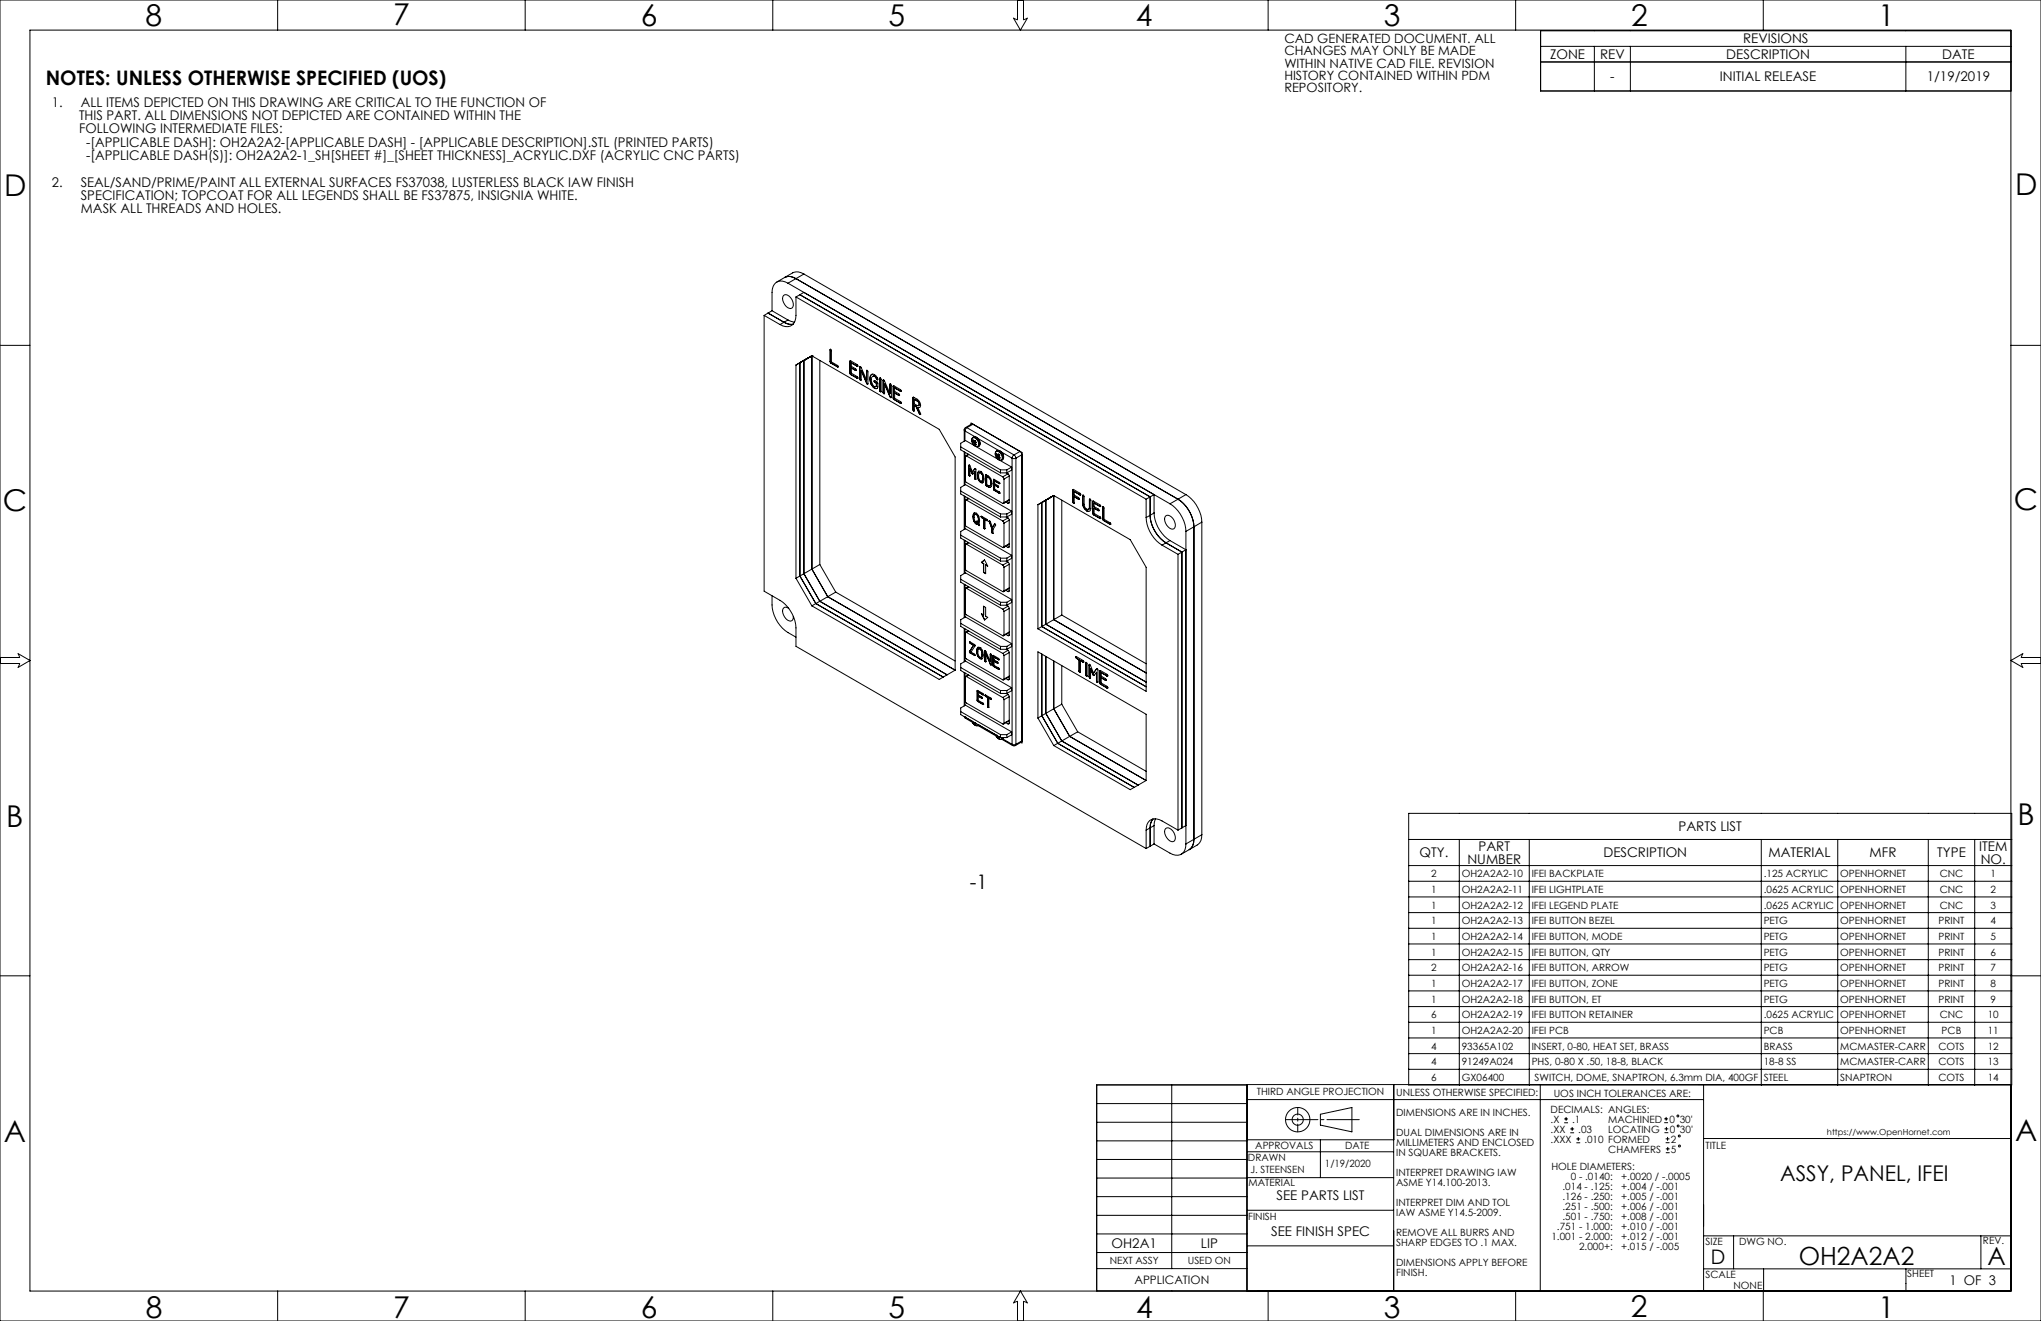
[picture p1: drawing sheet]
<svg xmlns="http://www.w3.org/2000/svg" width="864mm" height="559mm" viewBox="0 0 864 559" stroke-linecap="round" stroke-linejoin="round" font-family="sans-serif">
<defs><g id="words">
<g font-size="12.7">
<text x="61.6" y="10.9">8</text>
<text x="166.3" y="10.6">7</text>
<text x="271.1" y="10.9">6</text>
<text x="375.9" y="10.9">5</text>
<text x="480.7" y="10.9">4</text>
<text x="585.5" y="10.9">3</text>
<text x="690.2" y="10.8">2</text>
<text x="794.7" y="10.9">1</text>
<text x="1.7" y="83">D</text>
<text x="852.6" y="82.4">D</text>
<text x="852.2" y="215.7">C</text>
<text x="1.1" y="216.3">C</text>
<text x="2.7" y="349.7">B</text>
<text x="853.7" y="349.1">B</text>
<text x="1.6" y="483">A</text>
<text x="852.6" y="482.5">A</text>
<text x="61.7" y="557.6">8</text>
<text x="166.4" y="557.6">7</text>
<text x="271.2" y="557.6">6</text>
<text x="375.9" y="557.5">5</text>
<text x="480.7" y="557.6">4</text>
<text x="585.5" y="557.6">3</text>
<text x="690.1" y="557.2">2</text>
<text x="794.7" y="557.6">1</text>
</g>
<g font-size="10.6">
<text x="761.1" y="535.2">OH2A2A2</text>
<text x="840.9" y="535.3">A</text>
</g>
<text font-size="9.2" x="753.2" y="499.5">ASSY, PANEL, IFEI</text>
<g font-size="8.5">
<text x="19.4" y="35.8">NOTES: UNLESS OTHERWISE SPECIFIED (UOS)</text>
<text x="410.4" y="376.1">-1</text>
<text x="723.9" y="534.7">D</text>
</g>
<g font-size="5.6">
<text x="737.6" y="18.4">REVISIONS</text>
<text x="655.9" y="25">ZONE</text>
<text x="677" y="25">REV</text>
<text x="730.4" y="25">DESCRIPTION</text>
<text x="821.8" y="25">DATE</text>
<text x="681.3" y="34.5">-</text>
<text x="727.7" y="34.5">INITIAL RELEASE</text>
<text x="815.3" y="34.5">1/19/2019</text>
<text x="21.9" y="45.1">1.</text>
<text x="34.2" y="45.1">ALL ITEMS DEPICTED ON THIS DRAWING ARE CRITICAL TO THE FUNCTION OF</text>
<text x="33.5" y="50.8">THIS PART. ALL DIMENSIONS NOT DEPICTED ARE CONTAINED WITHIN THE</text>
<text x="33.5" y="56.4">FOLLOWING INTERMEDIATE FILES:</text>
<text x="36.5" y="62.1">-[APPLICABLE DASH]: OH2A2A2-[APPLICABLE DASH] - [APPLICABLE DESCRIPTION].STL (PRINTED PARTS)</text>
<text x="36.5" y="67.7">-[APPLICABLE DASH(S)]: OH2A2A2-1_SH[SHEET #]_[SHEET THICKNESS]_ACRYLIC.DXF (ACRYLIC CNC PARTS)</text>
<text x="21.9" y="79">2.</text>
<text x="34.2" y="79">SEAL/SAND/PRIME/PAINT ALL EXTERNAL SURFACES FS37038, LUSTERLESS BLACK IAW FINISH</text>
<text x="34.2" y="84.6">SPECIFICATION; TOPCOAT FOR ALL LEGENDS SHALL BE FS37875, INSIGNIA WHITE.</text>
<text x="34.2" y="90.3">MASK ALL THREADS AND HOLES.</text>
<text x="710.2" y="351.7">PARTS LIST</text>
<text x="625.6" y="359.9">PART</text>
<text x="837.4" y="359.9">ITEM</text>
<text x="600.7" y="362.7">QTY.</text>
<text x="620.9" y="365.5">NUMBER</text>
<text x="678.4" y="362.7">DESCRIPTION</text>
<text x="748.3" y="362.7">MATERIAL</text>
<text x="791.1" y="362.7">MFR</text>
<text x="819.7" y="362.7">TYPE</text>
<text x="838.1" y="365.5">NO.</text>
<text x="540.1" y="507.5">SEE PARTS LIST</text>
<text x="537.8" y="522.9">SEE FINISH SPEC</text>
<text x="470.3" y="528">OH2A1</text>
<text x="508.1" y="528">LIP</text>
<text x="824.9" y="543.4">1 OF 3</text>
</g>
<g font-size="5.4">
<text x="543.4" y="18.1">CAD GENERATED DOCUMENT. ALL</text>
<text x="543.4" y="23.3">CHANGES MAY ONLY BE MADE</text>
<text x="543.4" y="28.6">WITHIN NATIVE CAD FILE. REVISION</text>
<text x="543.4" y="33.9">HISTORY CONTAINED WITHIN PDM</text>
<text x="543.4" y="39.1">REPOSITORY.</text>
</g>
<text font-size="4.9" x="480" y="543.2">APPLICATION</text>
<g font-size="4.2">
<text x="605.6" y="371">2</text>
<text x="618.5" y="371">OH2A2A2-10</text>
<text x="648.1" y="371">IFEI BACKPLATE</text>
<text x="746.3" y="371">.125 ACRYLIC</text>
<text x="778.6" y="371">OPENHORNET</text>
<text x="820.7" y="371">CNC</text>
<text x="842.2" y="371">1</text>
<text x="605.6" y="377.7">1</text>
<text x="618.5" y="377.7">OH2A2A2-11</text>
<text x="648.1" y="377.7">IFEI LIGHTPLATE</text>
<text x="746.3" y="377.7">.0625 ACRYLIC</text>
<text x="778.6" y="377.7">OPENHORNET</text>
<text x="820.7" y="377.7">CNC</text>
<text x="842.2" y="377.7">2</text>
<text x="605.6" y="384.3">1</text>
<text x="618.5" y="384.3">OH2A2A2-12</text>
<text x="648.1" y="384.3">IFEI LEGEND PLATE</text>
<text x="746.3" y="384.3">.0625 ACRYLIC</text>
<text x="778.6" y="384.3">OPENHORNET</text>
<text x="820.7" y="384.3">CNC</text>
<text x="842.2" y="384.3">3</text>
<text x="605.6" y="390.9">1</text>
<text x="618.5" y="390.9">OH2A2A2-13</text>
<text x="648.1" y="390.9">IFEI BUTTON BEZEL</text>
<text x="746.3" y="390.9">PETG</text>
<text x="778.6" y="390.9">OPENHORNET</text>
<text x="820.3" y="390.9">PRINT</text>
<text x="842.2" y="390.9">4</text>
<text x="605.6" y="397.6">1</text>
<text x="618.5" y="397.6">OH2A2A2-14</text>
<text x="648.1" y="397.6">IFEI BUTTON, MODE</text>
<text x="746.3" y="397.6">PETG</text>
<text x="778.6" y="397.6">OPENHORNET</text>
<text x="820.3" y="397.6">PRINT</text>
<text x="842.2" y="397.6">5</text>
<text x="605.6" y="404.2">1</text>
<text x="618.5" y="404.2">OH2A2A2-15</text>
<text x="648.1" y="404.2">IFEI BUTTON, QTY</text>
<text x="746.3" y="404.2">PETG</text>
<text x="778.6" y="404.2">OPENHORNET</text>
<text x="820.3" y="404.2">PRINT</text>
<text x="842.2" y="404.2">6</text>
<text x="605.6" y="410.8">2</text>
<text x="618.5" y="410.8">OH2A2A2-16</text>
<text x="648.1" y="410.8">IFEI BUTTON, ARROW</text>
<text x="746.3" y="410.8">PETG</text>
<text x="778.6" y="410.8">OPENHORNET</text>
<text x="820.3" y="410.8">PRINT</text>
<text x="842.2" y="410.8">7</text>
<text x="605.6" y="417.5">1</text>
<text x="618.5" y="417.5">OH2A2A2-17</text>
<text x="648.1" y="417.5">IFEI BUTTON, ZONE</text>
<text x="746.3" y="417.5">PETG</text>
<text x="778.6" y="417.5">OPENHORNET</text>
<text x="820.3" y="417.5">PRINT</text>
<text x="842.2" y="417.5">8</text>
<text x="605.6" y="424.1">1</text>
<text x="618.5" y="424.1">OH2A2A2-18</text>
<text x="648.1" y="424.1">IFEI BUTTON, ET</text>
<text x="746.3" y="424.1">PETG</text>
<text x="778.6" y="424.1">OPENHORNET</text>
<text x="820.3" y="424.1">PRINT</text>
<text x="842.2" y="424.1">9</text>
<text x="605.6" y="430.7">6</text>
<text x="618.5" y="430.7">OH2A2A2-19</text>
<text x="648.1" y="430.7">IFEI BUTTON RETAINER</text>
<text x="746.3" y="430.7">.0625 ACRYLIC</text>
<text x="778.6" y="430.7">OPENHORNET</text>
<text x="820.7" y="430.7">CNC</text>
<text x="841.1" y="430.7">10</text>
<text x="605.6" y="437.3">1</text>
<text x="618.5" y="437.3">OH2A2A2-20</text>
<text x="648.1" y="437.3">IFEI PCB</text>
<text x="746.3" y="437.3">PCB</text>
<text x="778.6" y="437.3">OPENHORNET</text>
<text x="821.6" y="437.3">PCB</text>
<text x="841.1" y="437.3">11</text>
<text x="605.6" y="444">4</text>
<text x="618.5" y="444">93365A102</text>
<text x="648.1" y="444">INSERT, 0-80, HEAT SET, BRASS</text>
<text x="746.3" y="444">BRASS</text>
<text x="778.6" y="444">MCMASTER-CARR</text>
<text x="820.2" y="444">COTS</text>
<text x="841.1" y="444">12</text>
<text x="605.6" y="450.6">4</text>
<text x="618.5" y="450.6">91249A024</text>
<text x="648.1" y="450.6">PHS, 0-80 X .50, 18-8, BLACK</text>
<text x="746.3" y="450.6">18-8 SS</text>
<text x="778.6" y="450.6">MCMASTER-CARR</text>
<text x="820.2" y="450.6">COTS</text>
<text x="841.1" y="450.6">13</text>
<text x="605.6" y="457.2">6</text>
<text x="618.5" y="457.2">GX06400</text>
<text x="649.3" y="457.2">SWITCH, DOME, SNAPTRON, 6.3mm DIA, 400GF</text>
<text x="746.3" y="457.2">STEEL</text>
<text x="778.6" y="457.2">SNAPTRON</text>
<text x="820.2" y="457.2">COTS</text>
<text x="841.1" y="457.2">14</text>
<text x="531.8" y="463.4">THIRD ANGLE PROJECTION</text>
<text x="590.8" y="463.6">UNLESS OTHERWISE SPECIFIED:</text>
<text x="657.4" y="463.9">UOS INCH TOLERANCES ARE:</text>
<text x="590.8" y="472.1">DIMENSIONS ARE IN INCHES.</text>
<text x="656.1" y="470.7">DECIMALS: ANGLES:</text>
<text x="656.1" y="474.9">.X</text>
<text x="656.1" y="479.2">.XX</text>
<text x="665.2" y="474.9">.1</text>
<text x="667.8" y="479.2">.03</text>
<text x="680.5" y="479.1">LOCATING</text>
<text x="680.5" y="474.9">MACHINED</text>
<text x="706.4" y="474.9">0</text>
<text x="706.5" y="479.1">0</text>
<text x="710.7" y="474.9">30'</text>
<text x="710.8" y="479.1">30'</text>
<text x="531.1" y="486">APPROVALS</text>
<text x="569.2" y="486">DATE</text>
<text x="590.8" y="480.6">DUAL DIMENSIONS ARE IN</text>
<text x="590.8" y="484.8">MILLIMETERS AND ENCLOSED</text>
<text x="656.1" y="483.4">.XXX</text>
<text x="670.4" y="483.4">.010 FORMED</text>
<text x="707" y="483.3">2</text>
<text x="721.6" y="485.9">TITLE</text>
<text x="528" y="491.2">DRAWN</text>
<text x="590.8" y="489">IN SQUARE BRACKETS.</text>
<text x="680.5" y="487.6">CHAMFERS</text>
<text x="707" y="487.6">5</text>
<text x="529.2" y="496.2">J. STEENSEN</text>
<text x="560.6" y="493.7">1/19/2020</text>
<text x="590.8" y="497.5">INTERPRET DRAWING IAW</text>
<text x="656.4" y="494.8">HOLE DIAMETERS:</text>
<text x="528.3" y="501.7">MATERIAL</text>
<text x="590.8" y="501.7">ASME Y14.100-2013.</text>
<text x="661.1" y="503.2">.014 - .125:</text>
<text x="664.6" y="499">0 - .0140:</text>
<text x="686" y="499">+.0020 / -.0005</text>
<text x="686" y="503.2">+.004 / -.001</text>
<text x="661.1" y="507.5">.126 - .250:</text>
<text x="686" y="507.5">+.005 / -.001</text>
<text x="590.8" y="510.2">INTERPRET DIM AND TOL</text>
<text x="590.8" y="514.4">IAW ASME Y14.5-2009.</text>
<text x="661.1" y="511.7">.251 - .500:</text>
<text x="661.1" y="515.9">.501 - .750:</text>
<text x="686" y="511.7">+.006 / -.001</text>
<text x="686" y="515.9">+.008 / -.001</text>
<text x="528.1" y="516.1">FINISH</text>
<text x="658.8" y="520.2">.751 - 1.000:</text>
<text x="686" y="520.2">+.010 / -.001</text>
<text x="590.8" y="522.9">REMOVE ALL BURRS AND</text>
<text x="590.8" y="527.1">SHARP EDGES TO .1 MAX.</text>
<text x="656.4" y="524.4">1.001 - 2.000:</text>
<text x="686" y="524.4">+.012 / -.001</text>
<text x="721.6" y="526.5">SIZE</text>
<text x="735.8" y="526.5">DWG NO.</text>
<text x="839" y="526.4">REV.</text>
<text x="668.2" y="528.6">2.000+:</text>
<text x="686" y="528.6">+.015 / -.005</text>
<text x="469.5" y="534.8">NEXT ASSY</text>
<text x="502.6" y="534.8">USED ON</text>
<text x="590.8" y="535.6">DIMENSIONS APPLY BEFORE</text>
<text x="590.8" y="539.8">FINISH.</text>
<text x="721.6" y="540.5">SCALE</text>
<text x="733.5" y="545.3">NONE</text>
<text x="807" y="540.3">SHEET</text>
</g>
<text font-size="3.5" x="773" y="480.3">https://www.OpenHornet.com</text>
</g></defs>
<g fill="none" stroke="#000" stroke-width=".42">
<path d="M0 0h863.6v558.8h-863.6zM12.7 12.7h838.2v533.4h-838.2zM117.5 0v12.7M222.2 0v12.7M327 0v12.7M430.5 0v8.4l-1.7-.7 3 5 2.9-5-1.6 .7v-8.4M536.6 0v12.7M641.3 0v12.7M651.9 19.6h199M674.6 19.6v18.9M689.9 19.6v18.9M746.1 0v12.7"/>
<path d="M806.4 19.6v18.9M850.9 13h-199v25.5h199M651.9 26.2h199M332 117.4a4.5 4.5 0 0 1 4.8 .5M332 117.4l-3.4 1.9M333.4 119.8a4.1 4.1 0 0 0-4.7-.5 4.1 4.1 0 0 0-2 4.4v7.7M333.4 119.8l161.7 93.3M336.8 117.9l-3.4 1.9M336.8 117.9l161.6 93.3M340.1 115.9a4.8 4.8 0 0 0-4.7-.5l-3.4 2M340.1 115.9l-3.3 2M340.1 115.9l161.7 93.3"/>
<path d="M323.3 133.4v116.7l6.8 3.9a15 15 0 0 1 6.7 11.6v7.8l148.2 85.6M323.3 133.4l6.8 3.9M325 132.4l-1.7 1M325 132.4l6.7 3.9M326.7 131.4l-1.7 1M326.7 131.4l6.7 4M331.5 125a2.58 2.58 0 0 1 3.6 1.8 2.35 2.35 0 0 1-.6 3.7 4.2 4.2 0 0 1-3-5.5zM331.7 136.3a5.2 5.2 0 0 0 3.9 .9M331.7 136.3l-1.6 1M333.4 135.4l2.8 .9M333.4 135.4l-1.7 .9M336.8 125.6v7.8a4.1 4.1 0 0 1-2 4.3 4.1 4.1 0 0 1-4.7-.4"/>
<path d="M336.8 125.6l148.2 85.6M338.5 124.7l-1.7 .9M338.5 124.7l148.2 85.5M340.1 123.7l-1.6 1M0 146.1h12.7M336.8 154.4v90.2M338.5 153.4l-1.7 1M338.5 153.4v90.3M338.5 153.4l1.6-.9v90.2M343.5 150.5h.1M343.5 150.5l53.9 31.1 6.7 11.7v90.2M343.5 150.5l-6.7 3.9"/>
<path d="M343.5 150.5l-5 2.9M343.5 150.5v90.2M346.9 152.5v86.3M351.2 148l.3-.2 .3 .5v4.8l2.7 1.6v.6M351.2 153l.4 .6M351.2 148v5M351.3 152.9l.3 .7M351.3 148v4.9M351.3 148h-.1M351.3 152.9l-.1 .1M351.4 147.7l-.1 .3M351.6 153.6l2.7 1.5"/>
<path d="M351.6 153.6h.1M354.3 155.1l.2 .2M354.3 155.1l.2 .1M354.5 155.2h.1M354.5 155.2v.1M359.6 152.9l.1-.3 .3 .1 2.6 1.5 .4 .7h-.4M359.6 157.8l.4 .7M359.6 152.9v4.9M359.7 157.7l.4 .7M359.7 152.9v4.8M359.7 152.9h-.1M359.7 157.7l-.1 .1"/>
<path d="M359.8 152.6l-.1 .3M360 158.5l2.6 1.4M360.1 158.4l2.6 1.5M360.1 158.4l-.1 .1M360.2 155.7v2.2l2.6 1.5 .2 .6-.4-.1M360.2 153.5v1.5l2 1.2 .1 .6-.4-.1M360.2 155.7l1.7 1M360.2 153.5l2.4 1.4M360.2 155.7l1.8 .9M360.2 153.5l2.5 1.3M362 156.6l.3 .1M362 156.6l-.1 .1"/>
<path d="M362.7 159.9l.3 .1M362.7 154.8l.3 .1M362.7 154.8l-.1 .1M362.7 159.9h-.1M363.8 155.1l.4 .1 2.4 5.5M363.8 155.1v.2M363.8 155.3v4.9M363.9 155v.3M363.9 155.3v4.8M363.9 155l-.1 .1M363.9 155.3h-.1M363.9 155h.1"/>
<path d="M364.4 156.8v3.8l-.3 .2M364.4 156.8l2.2 5.3M364.4 156.8l2.3 5.2M366.6 157l.2-.4 .4 .5v5.1l-.2 .3M366.6 157v3.7M366.7 156.9l-.1 3.8M366.7 156.9l-.1 .1M366.8 156.6l-.1 .3M368.6 158.6l-.6 1.6M368.7 158.5l-.6 1.7M368.8 158.4a2.34 2.34 0 0 1 2.6 2l-.3 .3M369 159.4a2.93 2.93 0 0 0 1.6 4.2l.1-.1"/>
<path d="M369.5 159.1h.6M370 159.2h-.7M370 159.2l.8 1M370.1 159.1l.8 1.1M370.1 159.1l-.1 .1M372.3 159.9v.3M372.3 159.9l.1 .2M372.4 159.9l.4 .4v5.4M850.9 146.1h12.7M363.8 160.2v.3M363.8 160.5l.3 .3M363.9 160.1v.3"/>
<path d="M363.9 160.1l-.1 .1M363.9 160.4l.3 .4M363.9 160.4l-.1 .1M364.2 160.8h.2M364.2 160.8h-.1M366.6 162.1l.4 .4M366.7 162l.3 .4M366.7 162l-.1 .1M367 162.4l.2 .1M367 162.4v.1M368 160.2l.6 2.4M368.1 160.2l.6 2.4"/>
<path d="M368.1 160.2h-.1M368.6 162.6l1.4 1.7M368.7 162.6l1.4 1.6M368.7 162.6h-.1M369.9 161.2l.1 .4M369.9 161.2l.2 .4M369.9 161.2h.1M370 161.6l.3 .2M370 164.3l.8 .2M370 161l-.1 .2M370.1 161l1.3 1v1.9l-.4 .5M370.1 161l-.2 .2"/>
<path d="M370.1 161.6l.2 .2M370.1 164.2l.7 .2M370.1 164.2l-.1 .1M370.1 161.6h-.1M370.3 161.8l.6 .3M370.8 160.2l.3 .5M370.8 163.1l-.1 .4M370.9 163l-.2 .5M370.9 162.1l-.1 1M370.9 162.1v.9M370.9 163l-.1 .1M370.9 160.2l.3 .4"/>
<path d="M370.9 160.2h-.1M371.2 160.6h.2M371.2 160.6l-.1 .1M372.3 165.2v.2M372.3 165.4l.3 .3M372.3 160.2v5M372.4 165.1v.2M372.4 160.1v5M372.4 160.1l-.1 .1M372.4 165.1l-.1 .1M372.4 165.3l.2 .4M372.4 165.3l-.1 .1"/>
<path d="M372.6 165.7l.1 .1M372.6 165.7h.2M372.6 165.7h.1M372.8 165.7h-.1M373.7 165.9v.3M373.7 161v4.9M373.7 160.8l.4 .1 2.4 5.5M373.7 160.8v.2M373.7 166.2l.3 .3M373.7 165.8l.1 .4M373.7 161v4.8M373.7 161h.1"/>
<path d="M373.7 165.8v.1M373.8 166.2l.3 .3M373.8 160.8l-.1 .2M373.8 160.8h-.1M373.8 166.2h-.1M373.8 160.7v.1M374.1 166.5h.2M374.1 166.5h-.1M374.3 162.5v3.8l-.3 .2M374.3 162.5l2.2 5.3M374.3 162.5l2.3 5.2M376.5 167.8l.3 .4"/>
<path d="M376.5 162.7l.2-.4 .5 .7v5l-.4 .2M376.5 162.7v3.7M376.6 167.7l.3 .4M376.6 162.6l-.1 3.8M376.6 162.6l-.1 .1M376.6 167.7l-.1 .1M376.7 162.3l-.1 .3M376.9 168.1l.2 .1M376.9 168.1l-.1 .1M377.9 163.5l.2-.3 2.8 1.6 .4 .5-.4 .2M377.9 168.3l.4 .8M378 168.3l.4 .7"/>
<path d="M378 163.4l-.1 4.9M378 163.4l-.1 .1M378 168.3h-.1M378.1 163.2l-.1 .2M378.3 169.1l2.6 1.4M378.4 169l2.6 1.5M378.4 169l-.1 .1M378.5 166.3v2.2l2.6 1.5 .2 .6-.4-.1M378.5 164.1v1.5l2 1.2 .1 .6-.4-.1M378.5 166.3l1.7 1M378.5 164.1l2.4 1.4M378.5 166.3l1.8 .9"/>
<path d="M378.5 164.1l2.5 1.3M380.3 167.2l.3 .1M380.3 167.2l-.1 .1M381 170.5l.4 .1M381 165.4l.3 .1M381 165.4l-.1 .1M381 170.5h-.1M386.3 168.3v-.1a3.6 3.6 0 0 1 3.2 3.7l-.5 .5M386.3 173.1v.3M386.3 173.4l.3 .4M386.3 173.1l.1 .2M386.4 173.3l.3 .5"/>
<path d="M386.4 168.3l-.1 4.8M386.4 168.3h-.1M386.4 173.3l-.1 .1M386.5 168l-.1 .3M386.7 173.8h.2M386.7 173.8h-.1M386.9 171.6v2.2h-.3M386.9 168.9v2l1.5 .8 .5-.6M386.9 171.6l.7 .3M386.9 168.9l1.2 .6M386.9 168.9l1.1 .7M387 171.5l-.1 .1"/>
<path d="M387.6 171.9l1.4 3.1M387.6 171.9l1.4 3M388 169.6l.4 .3M388.1 169.5l.4 .4M388.1 169.5l-.1 .1M388.3 172.4l1.2 2.4M388.3 172.4l.6 .1M388.3 172.4h.6M388.4 169.9l.5 1.2M388.5 169.9l.5 1.1M388.5 169.9h-.1M389 175l.3 .3"/>
<path d="M389 171l-.2 .5M389 171l-.1 .1M389 174.9l.3 .4M389 174.9v.1M389.3 175.3h.3M389.3 175.3h.1M389.5 174.8v.1M389.5 174.9v.4h-.2M410.9 179.5v-.5l21.5 12.4v122.9l-.5-.3M406.5 189.1l16.8 9.7M408 181.9l.3 .4M408 181.9v4.7"/>
<path d="M408 191.1v14.2M408.3 182.3l4.2 2.4M408.3 182.3v4.1M408.3 191.3v13.8M408.6 180.9l-.6 1M408.6 180.9l2.5-1.5 .6 .1-2.6 1.4M408.6 180.9h.5M408.9 192.9l-.5 .1v10.2l.3 .7 15.6 9 .3 .1 .2-.4M408.9 192.9l15.4 8.8M409.1 180.9l-.8 1.4M409.1 180.9l19.9 11.5M409.5 192.1v.2"/>
<path d="M409.7 192.2l-1.1 .6M409.9 197l.2-.3 .3 .4 1 2.5M409.9 197v3.8M409.9 192.3l-1 .6M410 196.9v3.9M410 196.9l-.1 .1M410.1 196.7l-.1 .2M410.4 198.3v3M410.4 198.3l.8 1.8M410.4 198.3l.9 1.8M411.2 186.7v.1M411.3 185.5l.4-.3a2.52 2.52 0 0 1 2.1 3.6 2.46 2.46 0 0 1-2.5-3.3z"/>
<path d="M411.4 186.5l.4-.4 .2 .5M411.4 186.5l.2 .4M411.5 187.3l.7 .7M411.5 199.6h-.1M411.6 186.9v.1M411.6 187h.1M411.6 187v.2M411.6 187.2h.1M411.6 187.2l-.1 .1M411.7 185.1a1.4 1.4 0 0 0-.4 1.8M411.9 186.4l-.5 .1M411.9 184.9h.1"/>
<path d="M412 184.9a2.47 2.47 0 0 1 2.3 3.7M412 184.9l-.3 .1a2.57 2.57 0 0 1 2.2 3.9l.4-.3M412 184.9a2.54 2.54 0 0 1 2.3 3.7M412 186.6l.1 .1M412 186.6h.1M412.1 186.7h.1M412.1 186.7l-.5 .2M412.2 188h.1M412.2 186.7l.1-.1a.48 .48 0 0 1 .6 .2 .48 .48 0 0 1-.2 .6M412.2 186.7h.1M412.3 188h.1M412.3 188l.1 .1"/>
<path d="M412.4 188.1l.3 .3M412.4 199.4l-1 1.1M412.4 199.4v2.9M412.4 199.4l.1 2.9M412.5 198.2l.4 .3v4.1l-.2 .2M412.5 198.2l-1.1 1.4M412.5 198.2l-1 1.4M412.6 186.8l.3 .5M412.6 186.5l-.4 .2M412.6 186.8h.1M412.6 186.8l-1.1 .5M412.6 186.7v.1"/>
<path d="M412.6 186.7l-1 .5M412.6 186.8l-1 .4M412.7 186.6h.1M412.7 186.6l-.1 .1M412.7 186.6l-1.1 .4M412.7 187.6v.1M412.7 187.5v.1M412.7 187.5h.1M412.7 187.6l-.5 .4M412.7 187.7a.34 .34 0 0 1 .4 .4 .34 .34 0 0 1-.4 .3M412.7 187.4v.1M412.8 187.8l-.4 .3"/>
<path d="M413 188l-.3 .4M413.8 185.5l8.7 5M414.1 199.3l-.5 1.6M414.4 200a2.2 2.2 0 0 0 1.1 3.6M414.4 200h.5M414.5 199.9l.5 .1M414.5 199.9l-.1 .1M414.9 199.4a3.7 3.7 0 0 1 .9 4.8l-.8-.1M414.9 199.4h.1M414.9 199.4h-.8l-.5 1.5M414.9 200l.5 .5M415 200l.5 .4"/>
<path d="M415 200h-.1M421.4 192.4l.2 .4M421.5 191a2.49 2.49 0 0 1 2.4 3.5 1.18 1.18 0 0 1-1.7-.3l-.7-.8a2.26 2.26 0 0 1 0-2.4zM421.6 192.9h.1M421.6 192.8v.1M421.6 193.3l.6 .7v-.2M421.6 192.9v.1M421.6 193h.1M421.6 193.1v.2M421.6 193.1h.1M421.7 190.8a1.37 1.37 0 0 0-.5 1.8M421.7 190.8a2.56 2.56 0 0 1 2.2 3.8"/>
<path d="M421.9 192.3l-.2-.4-.3 .5M421.9 192.3l-.5 .1M421.9 192.3h.1M421.9 192.3l.1 .1M421.9 194l.3 .2a1.29 1.29 0 0 0 1.7 .4M422 192.4h.1M422 190.6l-.3 .2M422 190.6a2.42 2.42 0 0 1 2.3 1.3 2.42 2.42 0 0 1-.2 2.6M422 190.6a2.56 2.56 0 0 1 2.1 3.9M422 190.6h.1M422.1 192.4v-.1a.45 .45 0 0 1 .6 .1 .45 .45 0 0 1 0 .6M422.1 192.4h.1"/>
<path d="M422.1 192.4h-.1M422.2 194.2l-13.7-7.9-2 1.2v2.8l16.8 9.7M422.2 193.8h.1M422.2 193.8l.6-.4-.5 .4M422.3 193.7v.1M422.3 193.8h.1M422.4 193.8h.1M422.4 193.8l.4 .3M422.5 192.2l-.4 .2M422.6 192.3l.1 .1M422.6 192.3l-1 .5M422.6 192.3l-1 .6"/>
<path d="M422.6 192.7l.2 .2M422.6 192.7l-1 .6M422.7 193.3h.1M422.7 193.1v.1M422.7 192.6h.1M422.7 192.4v.2M422.7 193v.1M422.7 192.6l-.1 .1M422.7 192.4l-1.1 .5M422.7 192.5l-1.1 .5M422.7 192.6l-1.1 .5M422.7 193.3a.39 .39 0 0 1 .4 .4 .39 .39 0 0 1-.3 .4"/>
<path d="M422.9 194.7l5.2 2.9M422.9 193.5l-.5 .3M423.1 193.7l-.3 .4M423.3 198.8h2.7M423.3 198.8v1.2M423.8 191.3l4.4 2.5M424.1 194.5l-.2 .1M426 198.8v1.2M428.1 197.6v1.3l-2.1 1.1M428.1 197.6l-2.1 1.2M428.2 193.8l.8 .2 .9-.2M428.2 193.8v121.1"/>
<path d="M429 192.4l.9 1.4M429 192.4l-.8 1.4M429 192.4l2.6-1.4 .6 .6 .2 .7-2.5 1.5M429.9 193.8v121.1M406.5 207.7l16.8 9.7M408 209.8v14.2M408.3 210v13.8M408.9 211.5l-.5 .2v10.2l.3 .7 15.6 9h.3l.2-.3M408.9 211.5l15.4 8.9M409.5 210.7v.2M409.7 210.8l-1.1 .7M409.9 200.8l.3 .6"/>
<path d="M409.9 210.9l-1 .6M410 200.8l.2 .5M410 200.8h-.1M410.2 201.3h.2M410.2 201.3v.1M410.4 201.3l-.2 .1M411.2 200.1l.2 .4M411.3 200.1l.2 .3M411.3 200.1h-.1M411.5 200.4l.1 .1M411.5 200.4l-.1 .1M411.7 218.6l.4 2"/>
<path d="M411.8 218.5l.4 2.1M411.8 218.5l-.1 .1M412.2 217l.3-.1a3.3 3.3 0 0 1 1.7 4.7l.3 .5-.3 .2M412.2 217l-.5 1.6M412.3 217l-.5 1.5M412.4 202.3l.1 .2M412.5 202.5l.2 .3M412.5 202.5l.3 .3M412.5 202.3v.2M412.5 217.6a2.2 2.2 0 0 0 1 3.6M412.5 217.6h.6M412.5 202.3h-.1"/>
<path d="M412.5 202.5h.1M412.8 202.8h.1M412.8 202.8h-.1M413.1 217.6l.5 .7M413.1 217.6l.6 .6M413.1 217.6h-.6M413.1 217.6h.1M413.6 200.9l.3 2.1M413.6 200.9l.4 2M413.6 218.3l.4 1.6M413.6 200.9h.1M413.7 218.2l.4 1.6"/>
<path d="M413.7 218.2l-.1 .1M413.9 203l1.1 1.1M414 219.9l-.2 1M414 202.9l1 1.2M414 202.9l-.1 .1M414.1 219.8l-.3 1.1M414.1 219.8l-.1 .1M415 204.1l.9 .1M415 204.1h.1M415.1 218.5l2.5 1.2 .3 .4-.4 .1M415.1 218.5l.4 .5M415.2 218.5l.3 .5"/>
<path d="M415.2 218.5h-.1M415.3 218.3l-.1 .2M415.4 200.5l.5 1.8M415.5 219l.8 .5M415.5 200.4l.4 1.8M415.5 200.4l-.1 .1M415.5 219l.8 .4M415.5 219h.1M415.6 203.5l-.1 .1M415.9 202.3l-.4 1.3M415.9 202.2l-.3 1.3M415.9 202.2v.1"/>
<path d="M416.3 219.5v3.7M416.3 219.4v3.7M416.3 219.4v.1M416.8 219.8l-.1 3.9M416.8 219.8l.7 .4M416.8 219.8l.9 .4M417 204.9l.3 .6M417 201v-.1a3.4 3.4 0 0 1 2.2 5.1M417 201v3.9M417.1 204.8l.2 .7M417.1 201v3.8M417.1 201h-.1"/>
<path d="M417.1 204.8l-.1 .1M417.2 200.8l-.1 .2M417.3 205.5l1 .4M417.5 201.5v3.5l1.2 .5M417.5 201.5l.8 .4M417.5 201.5l.7 .4M418.2 201.9l.4 .3M418.3 205.9l.8 .2M418.3 201.9l.3 .3M418.3 201.9h-.1M418.6 202.2l.5 1.1M418.6 202.2l.6 1.1"/>
<path d="M418.6 202.2h.1M419.1 203.3l.1 1.1M419.2 204.9l-.3 .5M419.2 203.3l.1 1M419.2 204.4v.5M419.2 203.3h-.1M419.3 204.8l-.3 .6M419.3 204.8l-.1 .1M419.3 204.3v.5M419.3 204.3l-.1 .1M420.4 203l.1-.3 2.5 1.5 .1 .4h-.4M420.4 206.9l.3 .5"/>
<path d="M420.4 203v3.9M420.4 206.8l.4 .6M420.4 202.9v3.9M420.4 202.9v.1M420.4 206.8v.1M420.5 202.7l-.1 .2M420.7 207.4l2 1.2M420.8 207.4l2 1.2M420.8 207.4h-.1M420.9 205.2v1.7l2 1.3 .2 .5-.4-.1M420.9 203.5v1.1l1.6 1v.4h-.3M420.9 205.2l1.3 .8"/>
<path d="M420.9 203.5l1.8 1.1M420.9 203.5l1.9 1M420.9 205.2l1.4 .8M420.9 205.2h.1M422.3 206h.3M422.3 206h-.1M422.8 208.6h.3M422.8 204.5l.2 .1M422.8 204.5l-.1 .1M422.8 208.6h-.1M423.3 217.4v1.3M423.3 200h2.7"/>
<path d="M423.3 217.4h2.7M423.3 218.7h2.7M424.3 201.7l.5 1M424.8 202.7v9.9M425.6 212.4l.9 .5M425.8 200l.7 .4M425.8 218.7l.7 .4M426 217.4v1.3M426.5 200.4l.5 1M426.5 219.1l.5 .9M426.5 200.4l-2.2 1.3M426.5 219.1l-2.2 1.3"/>
<path d="M427 212.6l-.1 .3h-.4M427 211.6l-2.4 1.4M427 201.4v11.2M427 201.4l-2.2 1.3M427 211.3l-2.2 1.3M427 212.6l-.5 .3M428.1 216.3v1.2l-2.1 1.2M428.1 216.3l-19.6-11.3-2 1.2v2.8l16.8 9.7M428.1 216.3l-2.1 1.1M439.2 213.5v52.5M440.8 212.5l-1.6 1M440.8 212.5v52.5"/>
<path d="M442.5 211.6l-1.7 .9M442.5 211.6v52.5M445.9 209.6l32.3 18.7 6.8 11.7v52.5l-45.8-26.5M445.9 209.6l-6.7 3.9M445.9 209.6h.1M445.9 209.6v52.5M445.9 209.6l-3.4 2M449.3 211.6v48.6M453.9 207.4l.3-.4 2.7 1.6 .4 .5-.4 .2M453.9 212.2v.3M453.9 212.5l.3 .4M453.9 207.4v4.8"/>
<path d="M454 212.2v.2M454 207.3v4.9M454 207.3l-.1 .1M454 212.2h-.1M454 212.4l.3 .4M454 212.4l-.1 .1M454.2 207l-.2 .3M454.3 212.8l.2 .1M454.3 212.8l-.1 .1M454.5 210.1v2.7l-.3 .1M454.5 208v1.4l2 1.2v.6M454.5 208l2.5 1.3"/>
<path d="M454.5 210.1l1.7 1M454.5 208l2.4 1.3M454.5 210.1l1.8 1M456.2 211.1l.3 .1M456.3 211.1l.2 .1M456.3 211.1h-.1M456.5 211.2h.1M457 209.3l.2 .1M457 209.3h-.1M458.1 213l.1 .9M458.1 209.7l.3-.2 .3 .4v3.8l.5 1.1 1.2 .7 .5-.3M458.1 209.7v3.3"/>
<path d="M458.2 213.9l.7 1.4 .9 .8M458.2 212.9l.1 1M458.2 209.7v3.2M458.2 209.7h-.1M458.2 212.9l-.1 .1M458.3 209.4l-.1 .3M458.3 213.9l.7 1.4 .9 .7M458.3 213.9h-.1M459.9 216l.8 .3-.9-.2M459.9 216l-.1 .1M460.9 211.4l.4-.3 .3 .7v3.2l-.7 1.2M460.9 214.6v.6"/>
<path d="M460.9 215.1l-.3 .3M460.9 211.4v3.2M460.9 215.1v.1M461 214.5l-.1 .6M461 211.4v3.1M461 211.4h-.1M461 214.5l-.1 .1M461.1 211.1l-.1 .3M462.4 212.2l.2-.3 2.7 1.6 .4 .6-.4 .1M462.4 217.1l.3 .7M462.4 217l.4 .7M462.4 212.2v4.9"/>
<path d="M462.4 212.2h.1M462.4 217v.1M462.5 211.9l-.1 .3M462.7 217.8l2.6 1.5M462.8 217.7l2.6 1.5M462.8 217.7l-.1 .1M463 215v2.2l2.5 1.4 .3 .6-.5 .1M463 212.8v1.5l1.9 1.2 .1 .5h-.4M463 215l1.6 1M463 212.8l2.3 1.4M463 215l1.7 .9M463 212.8l2.4 1.4"/>
<path d="M464.7 215.9l.4 .1M464.7 215.9l-.1 .1M465.4 219.2l.4 .1M465.4 214.2h.3M465.4 214.2h-.1M465.4 219.2l-.1 .1M466.6 219.6l.3 .6M466.6 219.6l.4 .6M466.7 214.6l.3-.1 .1 .4v4.8l2.7 1.6v.6M466.7 214.6l-.1 5M466.8 214.3l-.1 .3M485 218.9a14.7 14.7 0 0 0 6.7 11.7"/>
<path d="M485 211.2v7.7M486.7 218a14.7 14.7 0 0 0 6.7 11.6M486.7 218l-1.7 .9M486.7 210.2l-1.7 1M486.7 210.2v7.8M486.7 210.2l1.6-1v7.8M488.3 217a14.9 14.9 0 0 0 6.8 11.7M488.3 217l-1.6 1M493.2 218.3a2.58 2.58 0 0 1 3.5 1.8 2.37 2.37 0 0 1-.5 3.7 4.1 4.1 0 0 1-3-5.5zM495.1 213.1a14.7 14.7 0 0 1 6.7 11.7M498.4 211.2a15 15 0 0 1 6.8 11.6M498.4 211.2l-3.3 1.9"/>
<path d="M501.8 209.2a14.7 14.7 0 0 1 6.7 11.7M501.8 209.2l-3.4 2M346.9 238.8l-3.4 1.9M346.9 238.8l6.7 11.7M406.5 226.4l16.8 9.7M408 228.5v14.1M408.3 228.7v13.7M408.9 230.2l-.5 .2v10.2l.3 .6 15.6 9.1h.3l.2-.4M408.9 230.2l15.4 8.8M409.5 229.4v.2M409.7 229.5l-1.1 .7M409.9 229.6l-1 .6"/>
<path d="M412.1 220.6l1 1.1M412.2 220.6l1 1.1M412.2 220.6h-.1M413.1 221.7l.8 .1M413.2 221.7l.7 .1M413.2 221.7h-.1M413.2 220.6l.1 .3M413.2 220.6l.3-.1 .3 .4M413.3 220.6l.1 .3M413.3 220.6h-.1M413.3 220.9l.2 .3M413.4 220.4l-.1 .2"/>
<path d="M413.4 220.9l.1 .3M413.4 220.9h-.1M413.9 221.8l.1 .3M413.9 221.8h.1M413.9 221.8l.2 .2M414 222.1l.2 .2M414.1 222l.2 .3M414.1 222l-.1 .1M414.3 222.3h.2M414.3 222.3h-.1M415.3 237.9l1.3-1 1.3 2.6-.8-.5M415.3 237.9l.8 .5"/>
<path d="M415.3 237.9l.9 .5M415.3 237.9h.1M416.1 238.4v3.7M416.2 238.4v3.7M416.2 238.4h-.1M416.3 223.2v.1M416.3 223.3l.2 .4M416.3 223.3l.3 .3M416.3 223.1v.2M416.3 223.1v.1M416.3 223.3h.1M416.6 223.6l.1 .1"/>
<path d="M416.6 223.6l-.1 .1M416.7 223.7h-.2M417.1 239v3.7l-1-.6M417.1 238.9l.8 .5M417.1 238.9v.1M417.7 220.2l.2 .1M417.7 220.2h-.2M418.5 220.5l.6 .2 .8 2.4M418.5 220.5l.1 .2M418.6 220.7h.1M418.6 220.5l.1 .2M418.6 220.7l1.1 3"/>
<path d="M418.6 220.5h-.1M418.7 220.3l-.1 .2M418.7 220.7l1 2.9M418.7 220.7h.1M418.7 220.7h-.1M419.7 225.2l.2 .4M419.7 223.7v1.5M419.7 225.1l.3 .5M419.7 223.6v1.5M419.7 223.6v.1M419.7 225.1v.1M419.9 225.6l.2 .1"/>
<path d="M420 225.6h.1M420 223.1h-.1M420 225.6h-.1M420.1 225.6v.1M420.8 221.7h.3l.2 .5M420.8 221.7l-.9 1.4M420.8 221.7l-.8 1.4M421.2 222.3l-1 1.6-.1 1.7M421.2 222.2v.1M421.3 222.2h-.1M423.3 236.1v1.2M423.3 236.1h2.7"/>
<path d="M423.3 237.3h2.7M424.3 220.4l.5 .9M424.3 239l.5 1M424.8 221.3v10M424.8 240v9.9M425.6 231.1l.9 .5M425.8 237.3l.7 .5M426 236.1v1.2M426.5 237.8l.5 .9M426.5 237.8l-2.2 1.2M427 231.2l-.1 .4h-.4M427 230.3l-2.4 1.3"/>
<path d="M427 220v11.2M427 238.7v11.2M427 220l-2.2 1.3M427 230l-2.2 1.3M427 238.7l-2.2 1.3M427 231.2l-.5 .4M428.1 234.9v1.3l-2.1 1.1M428.1 234.9l-19.6-11.2-2 1.1v2.8l16.8 9.7M428.1 234.9l-2.1 1.2M466.9 220.2l2.7 1.6M467 220.2l2.7 1.5M467 220.2h-.1"/>
<path d="M469.6 221.8l.2 .1M469.7 221.7l.2 .1M469.7 221.7l-.1 .1M469.9 221.8h.1M469.9 221.8l-.1 .1M491.7 230.6l6.7 3.9M493.4 229.6l-1.7 1M493.4 229.6l6.7 3.9M495.1 228.7l6.7 3.9-1.7 .9M495.1 228.7l-1.7 .9M498.4 234.5v116.7M500.1 233.5l-1.7 1"/>
<path d="M500.1 233.5v116.7M501.8 224.8v132.2M505.2 222.8l-3.4 2M505.2 222.8v132.2M508.5 220.9l-3.3 1.9M508.5 220.9v132.2M326.7 252a16.2 16.2 0 0 0 10.1 17.5M333.8 257.4a1.59 1.59 0 0 0-2.2-.3 1.59 1.59 0 0 0-.4 2.2l.3 .9a3 3 0 0 0 3.6 2.3l.6-1v-.8M336.8 244.6l6.7 11.7M338.5 243.7l-1.7 .9M338.5 243.7l6.7 11.6M340.1 242.7l-1.6 1"/>
<path d="M340.1 242.7l6.8 11.7M343.5 256.3l53.9 31.1 6.7-3.9M343.5 240.7l-3.4 2M343.5 240.7l6.7 11.7M345.2 255.3l-1.7 1M345.2 255.3l53.9 31.1M346.9 254.4l-1.7 .9M346.9 254.4l53.9 31.1M350.2 252.4l53.9 31.1M350.2 252.4l-3.3 2M353.6 250.5l50.5 29.1M353.6 250.5l-3.4 1.9"/>
<path d="M406.5 245l16.8 9.8M408 247.2v14.1M408.3 247.3v13.8M408.9 248.8l-.5 .3v10.2l.3 .6 15.6 9 .3 .1 .2-.4M408.9 248.8l15.4 8.9M409.5 248v.2M409.7 248.1l-1.1 .7M409.9 248.3l-1 .5M415.4 259.7l1.3 2.5M416.1 256.4l1 .6v3.7l.8 .5-1.3 1.1-1.3-2.7 .8 .5zM416.2 256.5l-.1 3.6M416.2 242.1l.9 .5"/>
<path d="M416.2 242.1h-.1M423.3 254.8v1.2M423.3 254.8h2.7M423.3 256h2.7M424.3 257.7l.5 1M424.8 258.7v9.9M425.6 249.7l.9 .5M425.8 256l.7 .4M426 254.8v1.2M426.5 256.4l.5 1M426.5 256.4l-2.2 1.3M427 249.9l-.1 .4-.4-.1"/>
<path d="M427 248.9l-2.4 1.4M427 257.4v11.2M427 257.4l-2.2 1.3M427 248.7l-2.2 1.2M427 249.9l-.5 .3M428.1 253.6v1.2l-2.1 1.2M428.1 253.6l-19.6-11.3-2 1.2v2.8l16.8 9.7M428.1 253.6l-2.1 1.2M0 278.1h8.3l-.7-1.6 5.1 2.9-5.1 3 .7-1.7h-8.3M406.5 263.7l16.8 9.7M408 265.8v14.2M408.3 266v13.8"/>
<path d="M408.9 267.5l-.5 .2v10.2l.3 .7 15.6 9h.4l.1-.3M408.9 267.5l15.4 8.9M409.5 266.7v.2M409.7 266.8l-1.1 .7M409.9 266.9l-1 .6M410.2 275.7l.3 .5M410.2 271.7l.4-.1 2 1.5-1.8 2.7 1.7 1.1 .1 .4-.3-.1M410.2 271.7l.4 .5M410.3 275.5l-.1 .2M410.3 275.7l.3 .5M410.3 275.7h-.1M410.3 271.7l.3 .4"/>
<path d="M410.3 271.7h-.1M410.4 275.5l-.1 .2M410.4 275.5h-.1M410.4 271.5l-.1 .2M410.5 276.2l1.8 1M410.6 272.2l1.3 .8M410.6 276.2l1.8 1M410.6 276.2h-.1M410.6 272.1l1.4 .8M410.6 272.1v.1M411.9 273l-1.6 2.5M412 272.9l-1.6 2.6"/>
<path d="M412 272.9l-.1 .1M412.4 277.2l.2 .1M412.4 277.2h-.1M413.2 275.4l.4 2.1M413.3 275.3l.4 2.1M413.3 275.3l-.1 .1M413.6 277.5l1.1 1.1M413.7 277.4l1 1.2M413.7 277.4l-.1 .1M413.8 273.8l-.5 1.5M414.1 274.5a2.25 2.25 0 0 0 1.1 3.6M414.1 274.5h.6"/>
<path d="M414.7 273.9a3.7 3.7 0 0 1 .8 4.8l-.8-.1M414.7 273.9h.1M414.7 273.9h-1l-.5 1.5M414.7 274.5l.4 .5M414.7 274.4l.5 .6M414.7 274.4l-.6 .1M414.7 278.6l.9 .1M414.7 274.4v.1M414.7 278.6h.1M415.1 275l.4 1.8M415.2 275l.4 1.7M415.2 275h-.1"/>
<path d="M415.5 276.8l-.3 1.3M415.6 276.7l-.5 1.4M415.6 276.7l-.1 .1M416.7 279.4v.3M416.7 275.5v3.9M416.7 275.3l.4 .1 1.9 4.5M416.7 275.3v.2M416.7 279.7l.2 .2M416.8 279.6l.2 .3M416.8 279.4v.2M416.8 275.3v.2M416.8 275.3h.1"/>
<path d="M416.8 275.5v3.9M416.8 275.3h-.1M416.8 275.5h-.1M416.8 279.4h-.1M416.8 279.6l-.1 .1M417 279.9h.2M417 279.9h-.1M417.2 276.7v3.1l-.3 .1M417.2 276.7l1.8 4.2M417.2 276.7l1.9 4.2M419 276.9l.2-.3 .3 .4v4.1l-.3 .2M419 276.9v3"/>
<path d="M419.1 276.8l-.1 3.1M419.1 276.8l-.1 .1M419.1 276.5v.3M420.1 277.5l.2-.3 2.2 1.3 .3 .5-.3 .1M420.2 277.5l-.1 3.9M420.2 277.5h-.1M420.3 277.2l-.1 .3M420.6 279.7v1.8l2.1 1.2 .1 .5-.3-.1M420.6 278v1.2l1.6 .9 .1 .4h-.3M420.6 279.7l1.4 .8M420.6 278l1.9 1.1M420.6 278l2 1"/>
<path d="M422.6 279l.2 .1M422.6 279l-.1 .1M423.3 273.4v1.3M423.3 273.4h2.7M423.3 274.7h2.7M424.3 276.4l.5 .9M424.8 277.3v10M425.6 268.4l.9 .5M425.8 274.7l.7 .4M426 273.4v1.3M426.5 275.1l.5 .9M426.5 275.1l-2.2 1.3"/>
<path d="M427 268.6l-.1 .3h-.4M427 267.6l-2.4 1.4M427 276v11.2M427 276l-2.2 1.3M427 267.3l-2.2 1.3M427 268.6l-.5 .3M428.1 272.3v1.2l-2.1 1.2M428.1 272.3l-19.6-11.3-2 1.1v2.9l16.8 9.7M428.1 272.3l-2.1 1.1M440.8 265l-1.6 1M440.8 265l44.2 25.5M440.8 276.7v26.1"/>
<path d="M442.5 264.1l-1.7 .9M442.5 264.1l42.5 24.4M442.5 277.7v24.1M445.9 262.1l-3.4 2M445.9 262.1l39.1 22.6M445.9 279.6v20.2M449.3 260.2l-3.4 1.9M449.3 260.2l35.7 20.6M455.2 278l.4-.2 2.6 1.6 .4 .6-.4 .1M455.2 278l.3 .6M455.2 277.9l.4 .6M455.2 277.9v.1"/>
<path d="M455.3 277.7l-.1 .2M455.5 278.6l1.1 .6M455.6 278.5l1 .6M455.6 278.5l-.1 .1M456.6 279.2v4.5M456.6 279.1v4.6M456.6 279.1v.1M457.2 279.5l-.1 4.9M457.2 279.5l1 .6M457.2 279.5l1.1 .5M863.6 278.1h-8.4l.7-1.6-5 2.9 5 3-.7-1.7h8.4M406.5 282.4l16.8 9.7"/>
<path d="M408 284.5v14.1M408.3 284.7v13.7M408.9 286.2l-.5 .2v10.2l.3 .6 15.7 9.1 .4-.4M408.9 286.2l15.4 8.9M409.5 285.4v.2M409.7 285.5l-1.1 .6M409.9 285.6l-1 .6M413.5 292.3l.1-.2 2.3 1.2 .3 .5-.4 .1M413.5 296.2l.3 .6M413.5 296.2l.3 .5M413.5 292.3v3.9M413.5 292.3h.1"/>
<path d="M413.5 296.2h.1M413.6 292l-.1 .3M413.8 296.8l2 1.2M413.8 296.7l2.1 1.2M413.8 296.7v.1M413.9 294.5v1.8l2.1 1.2 .2 .5h-.4M413.9 292.8v1.2l1.6 .9 .1 .5-.3-.1M413.9 294.5l1.4 .8M413.9 292.8l1.9 1.1M413.9 294.5l1.5 .8M413.9 292.8l2 1.1M415.4 295.3h.2"/>
<path d="M415.4 295.3h-.1M415.9 297.9l.3 .1M415.9 293.9h.3M415.9 293.9h-.1M415.9 297.9l-.1 .1M416.8 294.1l2.4 1.2 .3 .6-.3-.1M416.8 294.1l.3 .5M416.8 294.1l.4 .5M416.8 294.1h.1M416.9 294l-.1 .1M417.1 294.6l.8 .5M417.2 294.6l.8 .5"/>
<path d="M417.2 294.6h-.1M417.9 298.8v.1M417.9 298.9l.2 .4M417.9 295.1v3.7M418 298.9l.3 .4M418 298.7v.2M418 295.1v3.6M418 295.1h-.1M418 298.7l-.1 .1M418 298.9h-.1M418.3 299.3h.1M418.3 299.3h-.2"/>
<path d="M418.4 299.3h-.3M418.4 295.4v3.9M418.4 295.4l.8 .4M418.4 295.4l.9 .4M419 280.9l.2 .4M419.1 280.9l.2 .3M419.1 280.9h-.1M419.3 295.8l.2 .1M419.3 295.8h-.1M419.3 281.2h.2M419.3 281.2l-.1 .1M420.1 281.4l.3 .5"/>
<path d="M420.2 281.3l.3 .6M420.2 281.3l-.1 .1M420.4 281.9l2.1 1.2M420.5 281.9l2.1 1.2M420.5 281.9h-.1M422 280.5h.3M422 280.5h.1M422.6 283.1l.3 .1M422.6 283.1h-.1M423.3 292.1v1.2M423.3 292.1h2.7M423.3 293.3h2.7"/>
<path d="M424.3 295.1l.5 .9M424.8 296v9.9M425.6 287.1l.9 .4M425.8 293.3l.7 .5M426 292.1v1.2M426.5 293.8l.5 .9M426.5 293.8l-2.2 1.3M427 287.2l-.1 .4-.4-.1M427 286.2l-2.4 1.4M427 294.7v11.2M427 286l-2.2 1.3M427 294.7l-2.2 1.3"/>
<path d="M427 287.2l-.5 .3M428.1 290.9v1.3l-2.1 1.1M428.1 290.9l-19.6-11.3-2 1.2v2.8l16.8 9.7M428.1 290.9l-2.1 1.2M445.9 299.8l-3.4 2M445.9 299.8l6.7 11.7M449.3 281.6v16.3M449.3 297.9l-3.4 1.9M449.3 297.9l6.7 11.7M456.6 283.7v.3M456.6 284l.3 .4M456.6 283.9l.4 .4"/>
<path d="M456.6 283.7v.2M456.6 283.7h.1M456.6 283.9v.1M456.9 284.4h.2M457 284.3l.1 .1M457 284.3l-.1 .1M458.3 280l.2 .1M458.3 280l-.1 .1M459.4 285.5v.2M459.4 285.7l.3 .3M459.4 280.5v5M459.5 280.2l.5 .4v5.4"/>
<path d="M459.5 285.4v.2M459.5 280.5v4.9M459.5 280.5h-.1M459.5 285.4l-.1 .1M459.5 280.2l-.1 .3M459.5 285.6l.3 .4M459.5 280.2v.3M459.5 285.6l-.1 .1M459.7 286h.3M459.8 286h.1M459.8 286h-.1M460.8 281.3l.1-.3 .4 .2 1.4 3.5"/>
<path d="M460.8 286.2l.3 .6M460.8 281.3v4.9M460.9 286.1l.3 .7M460.9 281.3v4.8M460.9 281.3h-.1M460.9 286.1l-.1 .1M461 281l-.1 .3M461.2 286.8h.2M461.2 286.8h-.1M461.4 283v3.7l-.3 .1M461.4 283l1 2.3M461.4 283l1.1 2.3"/>
<path d="M462.4 285.3l.3 .4M462.5 285.3l.3 .4M462.5 285.3h-.1M462.7 285.7l1.3-1.3-.1 3.6M462.8 285.7h.2M462.8 285.7h-.1M463.9 288l.1 .3M464 288.3l.3 .3M464 282.9l.4 .1 .2 .4v5l-.3 .2M464 282.9l-1.3 1.8M464 288.3h.1M464.3 288.6h.2"/>
<path d="M464.3 288.6h.1M465.3 284l.3-.4 2.7 1.6 .4 .5v.3l-.3-.1M465.3 288.8l.4 .7M465.3 284v4.8M465.4 288.7l.4 .8M465.4 283.9v4.8M465.4 283.9l-.1 .1M465.4 288.7l-.1 .1M465.5 283.6l-.1 .3M465.7 289.5l2.6 1.5M465.8 289.5l2.6 1.4M465.8 289.5h-.1"/>
<path d="M465.9 286.7v2.2l2.7 1.5 .1 .6h-.4M465.9 284.6v1.4l2.1 1.3v.5l-.4-.1M465.9 286.7l1.7 1M465.9 284.6l2.5 1.3M465.9 286.7l1.8 1M466 284.5l-.1 .1M467.7 287.7l.4 .1M467.7 287.7h-.1M468.4 290.9l.4 .1M468.4 285.9l.3 .1M468.4 290.9l-.1 .1M406.5 301l16.8 9.8"/>
<path d="M408 303.2l.6 .6M408.3 303.3v.1M408.3 303.4l3 1.6 .3 .8M408.3 303.4h.1M408.3 303.4l.3 .4M408.6 303.8l2.9 1.8M411.5 305.3l.4 .8M411.5 305.3h.1M411.6 305.8l.3 .4a1.48 1.48 0 0 0 2.1 .4M411.6 305.8l1.4 1.2M412.1 306l-.2 .1M412.1 306h.1"/>
<path d="M412.1 306l.3-.3-.5 .4M412.2 306h.1M412.2 306l.1 .1M412.3 306.1l.3 .4M412.3 306.1h.1M412.5 305.8l-.3 .2M412.6 305.8l-.4 .2M412.7 305.9l-.4 .2M412.9 306l.2 .2-.5 .3zM414.2 306.7l-.9 .3M414.2 306.8l-.3 .2 7.6 4.3M414.2 306.7v.1"/>
<path d="M421.3 310.8l.1 .5a2.44 2.44 0 0 0 2.1 1.4l.6-.7M421.6 311.3l.5 .7 .1-.2M421.6 311v.1M421.6 311.1h.1M421.6 311.1v.2M421.6 311h.1M421.7 311.1h-.1M421.9 311.1l-.3 .2M421.9 312a1.66 1.66 0 0 0 1.9 .7M422.2 311.8h.1M422.2 311.8l.4-.2-.3 .2M422.3 311.8h.1"/>
<path d="M422.3 311.8l.1 .1M422.4 311.9h.1M422.4 311.9l.4 .3M422.6 311.6l-.3 .2M422.7 311.7l-.3 .2M423.1 311.9l-.3 .3M423.3 310.8v1.2M423.3 310.8h2.7M423.3 312h2.7M423.9 312.7l4.6 2.7M424.1 312.5l-.2 .2M424.2 312.5l4 2.4"/>
<path d="M424.3 312l-.2 .5M424.4 312.3l-.5 .4M424.5 312l-.1 .3M424.6 312l-.2 .3M425.6 305.7l.9 .5M426 310.8v1.2M427 305.9l-.1 .3h-.4M427 304.9l-2.4 1.4M427 304.7l-2.2 1.2M427 305.9l-.5 .3M428.1 309.6v1.2l-2.1 1.2M428.1 309.6l-19.6-11.3-2 1.2v2.8l16.8 9.7"/>
<path d="M428.1 309.6l-2.1 1.2M428.2 314.9h1.7M428.2 314.9l.3 .5M428.5 315.4h1.1M429.9 314.9l2.5-1.5-.2 .5-2.6 1.5M429.9 314.9l-.3 .5M439.2 303.7v-28l45.8 26.5v28M439.2 303.7l6.7 11.7M440.8 302.8l-1.6 .9M440.8 302.8l6.8 11.6M442.5 301.8l-1.7 1M442.5 301.8l6.8 11.6"/>
<path d="M445.9 315.4l32.3 18.6 6.8-3.8M447.6 314.4l-1.7 1M447.6 314.4l32.3 18.7M449.3 313.4l-1.7 1M449.3 313.4l32.3 18.7M452.6 311.5l-3.3 1.9M452.6 311.5l32.4 18.7M456 309.6l-3.4 1.9M456 309.6l29 16.7M485 351.2a4.1 4.1 0 0 1 1.9-4.4 4.1 4.1 0 0 1 4.8 .5l6.7 3.9M485 351.2v7.8M486.7 350.2v7.8"/>
<path d="M486.7 350.2l-1.7 1M486.7 358l-1.7 1M487.9 346.5a5.1 5.1 0 0 0-1.2 3.7M488.3 357l6.8 3.9a4.1 4.1 0 0 0 4.7 .5 4.1 4.1 0 0 0 2-4.4M488.3 357l-1.6 1M488.3 349.2v7.8M488.3 349.2l-1.6 1M488.9 346.4l-.6 2.8M493.2 350.5a2.58 2.58 0 0 1 3.5 1.8 2.37 2.37 0 0 1-.5 3.8 4.2 4.2 0 0 1-3-5.6zM500.1 350.2l-1.7 1M501.8 349.2l-1.7 1M503.2 359.4l-3.4 2"/>
<path d="M505.2 355a5 5 0 0 1-2 4.4M505.2 355l-3.4 2M508.5 353.1a4.8 4.8 0 0 1-1.9 4.4l-3.4 1.9M508.5 353.1l-3.3 1.9M596.1 344.1h255.1v114.9h-255.1zM596.1 355.1h255.1M617.5 355.1v103.9M647.1 355.1v103.9M745.2 355.1v103.9M777.6 355.1v103.9M815.9 355.1v103.9M835.6 355.1v103.9"/>
<path d="M596.1 366.1h255.1M596.1 372.8h255.1M596.1 379.4h255.1M596.1 386h255.1M596.1 392.7h255.1M596.1 399.3h255.1M0 412.8h12.7M596.1 405.9h255.1M596.1 412.5h255.1M596.1 419.2h255.1M850.9 412.8h12.7M596.1 425.8h255.1"/>
<path d="M596.1 432.4h255.1M596.1 439.1h255.1M495.8 458.9v77.7M527.6 458.9h-63.6v87.2M589.7 458.8v87.3M589.7 458.8h.1M596.1 445.7h255.1M596.1 452.3h255.1M651.7 458.8v87.3M651.7 458.8h.1M720.8 458.8v87.3M850.9 458.8h-323.2v87.3"/>
<path d="M464 466.8h63.6M464 474.7h63.6M527.7 465.1h193.1M558.7 471.3l13.3-2.8v10.3l-13.3-2.9zM661.8 474.9h1.7M661.8 473.3h1.7M662.7 472.5v1.6M664.4 479.2h1.6M664.4 477.6h1.6M665.2 476.7v1.7M704.2 474.9h1.6M704.2 473.3h1.6"/>
<path d="M704.3 479.1h1.6M704.3 477.5h1.6M705 472.5v1.6M705.1 476.7v1.6M464 482.6h63.6M464 490.5h63.6M464 498.3h63.6M527.7 482.1h62M527.7 487.2h62M527.7 498.2h62M558.7 482.1v16.1M667 483.4h1.6"/>
<path d="M667 481.8h1.6M667.8 481v1.6M704.8 483.4h1.6M704.8 481.8h1.6M704.8 487.6h1.7M704.8 486h1.7M705.6 480.9v1.7M705.7 485.2v1.6M720.8 481.6h130.1M464 506.2h63.6M464 514.1h63.6M527.7 512h62"/>
<path d="M464 522h63.6M464 529.8h63.6M464 536.6h63.6M527.7 527h62M720.8 536.8h130.1M720.8 522.8h130.1M733.5 522.8v14M746.2 536.8v9.3M806.4 536.8v9.3M838.2 522.8v14M117.5 546.1v12.7M222.2 546.1v12.7"/>
<path d="M327 546.1v12.7M430.5 558.8v-8.3l-1.7 .7 3-5.1 2.9 5.1-1.6-.7v8.3M536.6 546.1v12.7M641.3 546.1v12.7M746.1 546.1v12.7"/>
<circle cx="549.1" cy="473.6" r="2.37"/>
<circle cx="549.1" cy="473.6" r="5.2"/>
<circle cx="709.9" cy="472.1" r=".41"/>
<circle cx="710.1" cy="476.3" r=".41"/>
<circle cx="710.5" cy="480.5" r=".41"/>
<circle cx="710.6" cy="484.8" r=".41"/>
</g>
<path d="M544 473.6h31.2" fill="none" stroke="#000" stroke-width=".42" stroke-dasharray="15.2 1.3 1.3 1.3" stroke-dashoffset="1.5"/>
<path d="M549.1 468.5v10.3" fill="none" stroke="#000" stroke-width=".42" stroke-dasharray="15.2 1.3 1.3 1.3" stroke-dashoffset="12"/>
<use href="#words"/>
</svg>
